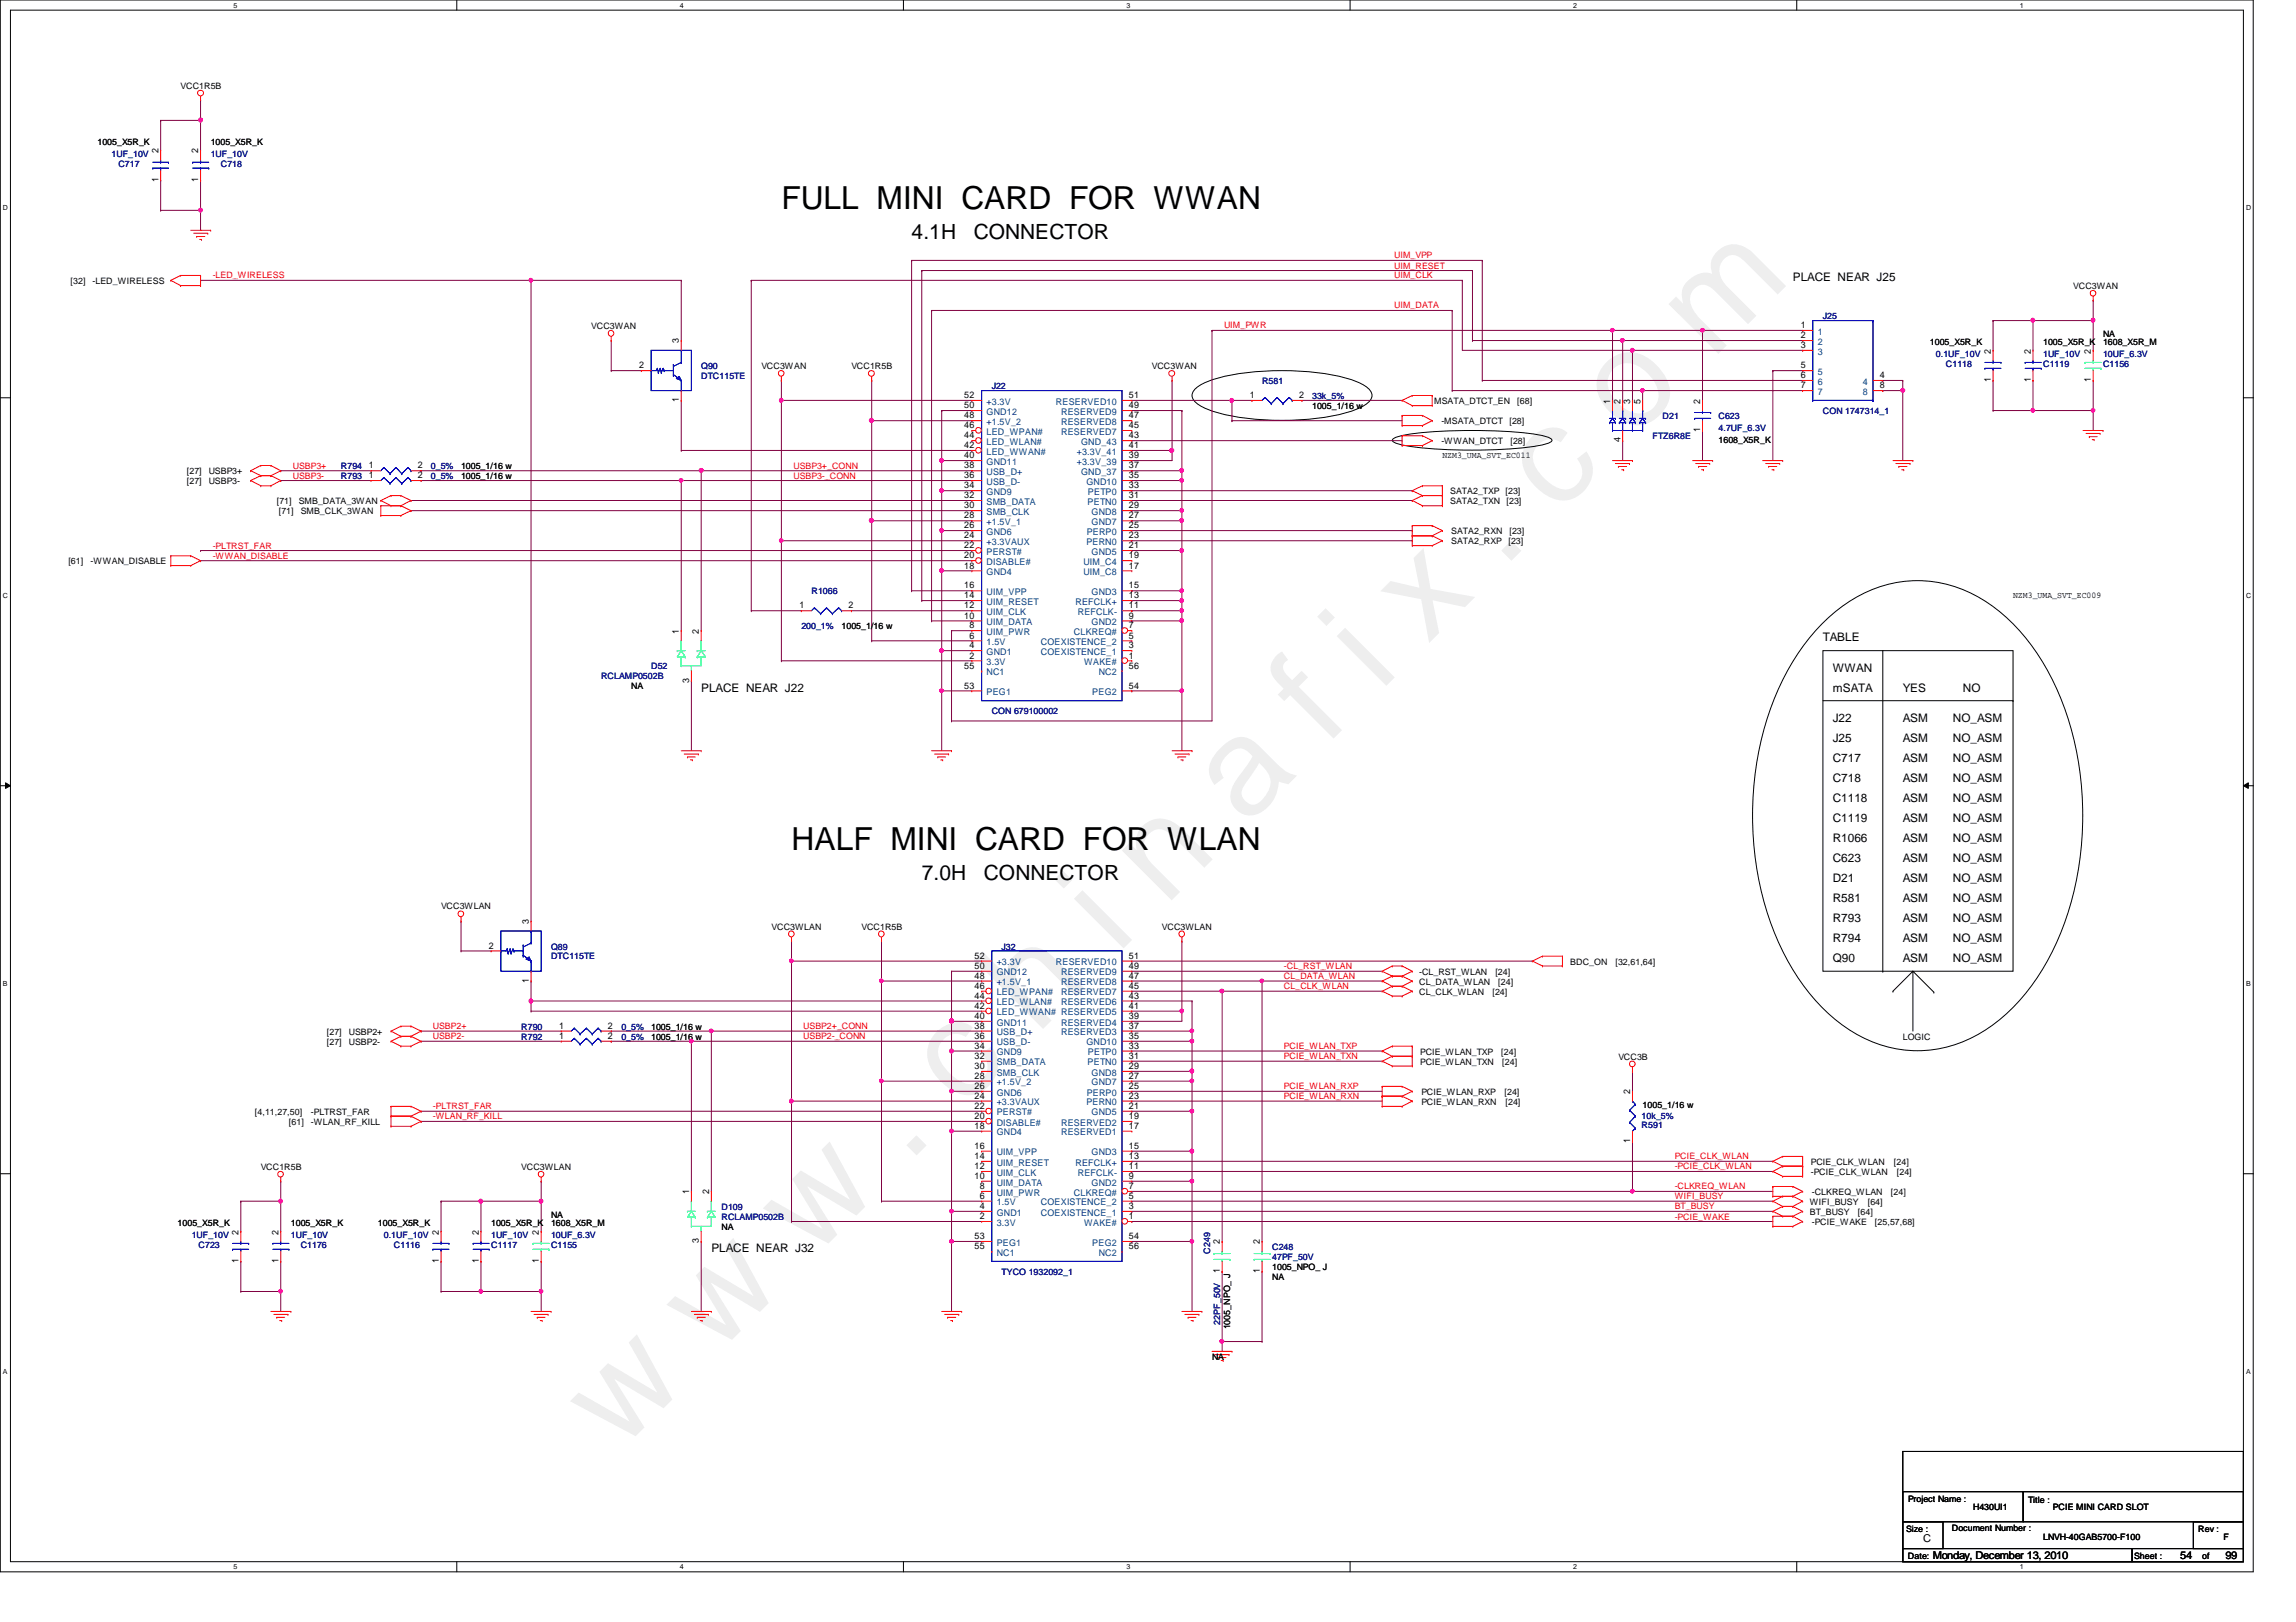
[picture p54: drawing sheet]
<svg xmlns="http://www.w3.org/2000/svg" width="297mm" height="210mm" viewBox="0 0 297 210" stroke-linecap="round" stroke-linejoin="round" font-family="sans-serif">
<defs><g id="words">
<text font-size="17.6" fill="#f0f" x="80.1" y="188" transform="rotate(-45 80.1 188)">w w w . c h i n a f i x . c o m</text>
<g font-size="4.1">
<text x="101.1" y="27">FULL MINI CARD FOR WWAN</text>
<text x="102.4" y="109.9">HALF MINI CARD FOR WLAN</text>
</g>
<g font-size="2.7">
<text x="117.9" y="31">4.1H</text>
<text x="126" y="31">CONNECTOR</text>
<text x="119.2" y="113.9">7.0H</text>
<text x="127.3" y="113.9">CONNECTOR</text>
</g>
<g font-size="1.5">
<text x="231.9" y="36.4">PLACE NEAR J25</text>
<text x="235.8" y="83">TABLE</text>
<text x="90.7" y="89.5">PLACE NEAR J22</text>
<text x="237.1" y="89.5">mSATA</text>
<text x="237.1" y="86.9">WWAN</text>
<text x="246.2" y="89.5">YES</text>
<text x="254" y="89.5">NO</text>
<text x="237.1" y="93.4">J22</text>
<text x="237.1" y="96">J25</text>
<text x="246.2" y="93.4">ASM</text>
<text x="246.2" y="96">ASM</text>
<text x="252.6" y="93.4">NO_ASM</text>
<text x="252.6" y="96">NO_ASM</text>
<text x="237.1" y="98.6">C717</text>
<text x="237.1" y="101.2">C718</text>
<text x="246.2" y="98.6">ASM</text>
<text x="246.2" y="101.2">ASM</text>
<text x="252.6" y="98.6">NO_ASM</text>
<text x="252.6" y="101.2">NO_ASM</text>
<text x="237.1" y="103.8">C1118</text>
<text x="237.1" y="106.3">C1119</text>
<text x="246.2" y="103.8">ASM</text>
<text x="246.2" y="106.3">ASM</text>
<text x="252.6" y="103.8">NO_ASM</text>
<text x="252.6" y="106.3">NO_ASM</text>
<text x="237.1" y="108.9">R1066</text>
<text x="237.1" y="111.5">C623</text>
<text x="246.2" y="108.9">ASM</text>
<text x="246.2" y="111.5">ASM</text>
<text x="252.6" y="108.9">NO_ASM</text>
<text x="252.6" y="111.5">NO_ASM</text>
<text x="237.1" y="116.7">R581</text>
<text x="237.1" y="119.3">R793</text>
<text x="237.1" y="114.1">D21</text>
<text x="246.2" y="116.7">ASM</text>
<text x="246.2" y="119.3">ASM</text>
<text x="246.2" y="114.1">ASM</text>
<text x="252.6" y="116.7">NO_ASM</text>
<text x="252.6" y="119.3">NO_ASM</text>
<text x="252.6" y="114.1">NO_ASM</text>
<text x="237.1" y="121.9">R794</text>
<text x="237.1" y="124.5">Q90</text>
<text x="246.2" y="121.9">ASM</text>
<text x="246.2" y="124.5">ASM</text>
<text x="252.6" y="121.9">NO_ASM</text>
<text x="252.6" y="124.5">NO_ASM</text>
<text x="92" y="162.1">PLACE NEAR J32</text>
</g>
<g font-size="1.4">
<text x="248.8" y="199.5">C</text>
<text x="250.1" y="201.7">Monday, December 13, 2010</text>
<text x="282.1" y="201.7">54</text>
<text x="287.9" y="201.7">99</text>
</g>
<g font-size="1.2">
<text x="20.5" y="23.6" transform="rotate(-90 20.5 23.6)">1</text>
<text x="20.5" y="19.9" transform="rotate(-90 20.5 19.9)">2</text>
<text x="25.7" y="23.6" transform="rotate(-90 25.7 23.6)">1</text>
<text x="25.7" y="19.9" transform="rotate(-90 25.7 19.9)">2</text>
<text x="82.7" y="47.7">2</text>
<text x="87.8" y="44.4" transform="rotate(-90 87.8 44.4)">3</text>
<text x="233" y="42.5">1</text>
<text x="233" y="43.8">2</text>
<text x="233" y="45">3</text>
<text x="233" y="47.7">5</text>
<text x="257.6" y="45.8" transform="rotate(-90 257.6 45.8)">2</text>
<text x="262.7" y="45.8" transform="rotate(-90 262.7 45.8)">2</text>
<text x="270.5" y="45.8" transform="rotate(-90 270.5 45.8)">2</text>
<text x="87.8" y="52.1" transform="rotate(-90 87.8 52.1)">1</text>
<text x="124.8" y="51.5">52</text>
<text x="124.8" y="52.8">50</text>
<text x="146" y="51.5">51</text>
<text x="146" y="52.8">49</text>
<text x="161.7" y="51.5">1</text>
<text x="168.1" y="51.5">2</text>
<text x="208.3" y="52.2" transform="rotate(-90 208.3 52.2)">1</text>
<text x="209.6" y="52.2" transform="rotate(-90 209.6 52.2)">2</text>
<text x="210.9" y="52.2" transform="rotate(-90 210.9 52.2)">3</text>
<text x="212.2" y="52.2" transform="rotate(-90 212.2 52.2)">5</text>
<text x="220" y="52.2" transform="rotate(-90 220 52.2)">2</text>
<text x="233" y="48.9">6</text>
<text x="233" y="50.2">7</text>
<text x="243.2" y="50.2">8</text>
<text x="243.2" y="48.9">4</text>
<text x="257.6" y="49.5" transform="rotate(-90 257.6 49.5)">1</text>
<text x="262.7" y="49.5" transform="rotate(-90 262.7 49.5)">1</text>
<text x="270.5" y="49.5" transform="rotate(-90 270.5 49.5)">1</text>
<text x="124.8" y="54.1">48</text>
<text x="124.8" y="55.4">46</text>
<text x="124.8" y="56.7">44</text>
<text x="124.8" y="58">42</text>
<text x="124.8" y="59.3">40</text>
<text x="146" y="54.1">47</text>
<text x="146" y="55.4">45</text>
<text x="146" y="56.7">43</text>
<text x="146" y="58">41</text>
<text x="146" y="59.3">39</text>
<text x="209.6" y="57.2" transform="rotate(-90 209.6 57.2)">4</text>
<text x="220" y="56" transform="rotate(-90 220 56)">1</text>
<text x="47.7" y="60.6">1</text>
<text x="47.7" y="61.9">1</text>
<text x="54.1" y="60.6">2</text>
<text x="54.1" y="61.9">2</text>
<text x="124.8" y="60.6">38</text>
<text x="124.8" y="61.9">36</text>
<text x="124.8" y="63.2">34</text>
<text x="124.8" y="64.5">32</text>
<text x="124.8" y="65.8">30</text>
<text x="146" y="60.6">37</text>
<text x="146" y="61.9">35</text>
<text x="146" y="63.2">33</text>
<text x="146" y="64.5">31</text>
<text x="146" y="65.8">29</text>
<text x="124.8" y="67.1">28</text>
<text x="124.8" y="68.4">26</text>
<text x="124.8" y="69.7">24</text>
<text x="124.8" y="71">22</text>
<text x="146" y="67.1">27</text>
<text x="146" y="68.4">25</text>
<text x="146" y="69.7">23</text>
<text x="146" y="71">21</text>
<text x="124.8" y="72.3">20</text>
<text x="124.8" y="73.6">18</text>
<text x="124.8" y="76.2">16</text>
<text x="124.8" y="77.4">14</text>
<text x="146" y="72.3">19</text>
<text x="146" y="73.6">17</text>
<text x="146" y="76.2">15</text>
<text x="146" y="77.4">13</text>
<text x="87.8" y="82" transform="rotate(-90 87.8 82)">1</text>
<text x="90.4" y="82" transform="rotate(-90 90.4 82)">2</text>
<text x="103.4" y="78.7">1</text>
<text x="109.8" y="78.7">2</text>
<text x="124.8" y="78.7">12</text>
<text x="124.8" y="80.1">10</text>
<text x="125.4" y="81.3">8</text>
<text x="125.4" y="82.6">6</text>
<text x="125.4" y="83.9">4</text>
<text x="146" y="78.7">11</text>
<text x="146" y="80.1">9</text>
<text x="146" y="81.3">7</text>
<text x="146" y="82.6">5</text>
<text x="146" y="83.9">3</text>
<text x="89.2" y="88.3" transform="rotate(-90 89.2 88.3)">3</text>
<text x="124.8" y="89.1">53</text>
<text x="124.8" y="86.5">55</text>
<text x="125.4" y="85.2">2</text>
<text x="146" y="85.2">1</text>
<text x="146" y="89.1">54</text>
<text x="146" y="86.5">56</text>
<text x="68.4" y="119.6" transform="rotate(-90 68.4 119.6)">3</text>
<text x="63.2" y="122.8">2</text>
<text x="126.1" y="124.1">52</text>
<text x="126.1" y="125.4">50</text>
<text x="146" y="124.1">51</text>
<text x="146" y="125.4">49</text>
<text x="68.4" y="127.2" transform="rotate(-90 68.4 127.2)">1</text>
<text x="126.1" y="126.7">48</text>
<text x="126.1" y="128">46</text>
<text x="126.1" y="129.2">44</text>
<text x="126.1" y="130.6">42</text>
<text x="126.1" y="131.9">40</text>
<text x="146" y="126.7">47</text>
<text x="146" y="128">45</text>
<text x="146" y="129.2">43</text>
<text x="146" y="130.6">41</text>
<text x="146" y="131.9">39</text>
<text x="72.3" y="133.1">1</text>
<text x="72.3" y="134.5">1</text>
<text x="78.7" y="133.1">2</text>
<text x="78.7" y="134.5">2</text>
<text x="126.1" y="133.1">38</text>
<text x="126.1" y="134.5">36</text>
<text x="126.1" y="135.7">34</text>
<text x="126.1" y="137">32</text>
<text x="146" y="133.1">37</text>
<text x="146" y="134.5">35</text>
<text x="146" y="135.7">33</text>
<text x="146" y="137">31</text>
<text x="126.1" y="138.3">30</text>
<text x="126.1" y="139.6">28</text>
<text x="126.1" y="140.9">26</text>
<text x="126.1" y="142.2">24</text>
<text x="126.1" y="143.5">22</text>
<text x="146" y="138.3">29</text>
<text x="146" y="139.6">27</text>
<text x="146" y="140.9">25</text>
<text x="146" y="142.2">23</text>
<text x="146" y="143.5">21</text>
<text x="210.9" y="141.6" transform="rotate(-90 210.9 141.6)">2</text>
<text x="126.1" y="144.8">20</text>
<text x="126.1" y="146.1">18</text>
<text x="126.1" y="148.7">16</text>
<text x="126.1" y="150">14</text>
<text x="146" y="144.8">19</text>
<text x="146" y="146.1">17</text>
<text x="146" y="148.7">15</text>
<text x="146" y="150">13</text>
<text x="210.9" y="147.9" transform="rotate(-90 210.9 147.9)">1</text>
<text x="89.2" y="154.6" transform="rotate(-90 89.2 154.6)">1</text>
<text x="91.7" y="154.6" transform="rotate(-90 91.7 154.6)">2</text>
<text x="126.1" y="151.3">12</text>
<text x="126.1" y="152.6">10</text>
<text x="126.7" y="153.9">8</text>
<text x="126.7" y="155.2">6</text>
<text x="146" y="151.3">11</text>
<text x="146" y="152.6">9</text>
<text x="146" y="153.9">7</text>
<text x="146" y="155.2">5</text>
<text x="30.9" y="159.8" transform="rotate(-90 30.9 159.8)">2</text>
<text x="36" y="159.8" transform="rotate(-90 36 159.8)">2</text>
<text x="56.8" y="159.8" transform="rotate(-90 56.8 159.8)">2</text>
<text x="61.9" y="159.8" transform="rotate(-90 61.9 159.8)">2</text>
<text x="69.7" y="159.8" transform="rotate(-90 69.7 159.8)">2</text>
<text x="90.4" y="160.9" transform="rotate(-90 90.4 160.9)">3</text>
<text x="126.1" y="160.4">53</text>
<text x="126.1" y="161.6">55</text>
<text x="126.7" y="156.5">4</text>
<text x="126.7" y="157.8">2</text>
<text x="146" y="156.5">3</text>
<text x="146" y="157.8">1</text>
<text x="146" y="160.4">54</text>
<text x="146" y="161.6">56</text>
<text x="157.8" y="161" transform="rotate(-90 157.8 161)">2</text>
<text x="163" y="161" transform="rotate(-90 163 161)">2</text>
<text x="30.9" y="163.4" transform="rotate(-90 30.9 163.4)">1</text>
<text x="36" y="163.4" transform="rotate(-90 36 163.4)">1</text>
<text x="56.8" y="163.4" transform="rotate(-90 56.8 163.4)">1</text>
<text x="61.9" y="163.4" transform="rotate(-90 61.9 163.4)">1</text>
<text x="69.7" y="163.4" transform="rotate(-90 69.7 163.4)">1</text>
<text x="157.8" y="164.8" transform="rotate(-90 157.8 164.8)">1</text>
<text x="163" y="164.8" transform="rotate(-90 163 164.8)">1</text>
</g>
<g font-size="1.2" fill="#004080">
<text x="235.2" y="43.3">1</text>
<text x="235.2" y="44.6">2</text>
<text x="235.2" y="45.9">3</text>
<text x="127.6" y="52.4">+3.3V</text>
<text x="127.6" y="53.7">GND12</text>
<text x="136.6" y="52.4">RESERVED10</text>
<text x="137.3" y="53.7">RESERVED9</text>
<text x="235.2" y="48.5">5</text>
<text x="235.2" y="49.8">6</text>
<text x="235.2" y="51.1">7</text>
<text x="241" y="51.1">8</text>
<text x="241" y="49.8">4</text>
<text x="127.6" y="55">+1.5V_2</text>
<text x="127.6" y="56.3">LED_WPAN#</text>
<text x="127.6" y="57.6">LED_WLAN#</text>
<text x="127.6" y="58.8">LED_WWAN#</text>
<text x="137.3" y="55">RESERVED8</text>
<text x="137.3" y="56.3">RESERVED7</text>
<text x="139.3" y="58.8">+3.3V_41</text>
<text x="139.9" y="57.6">GND_43</text>
<text x="127.6" y="60.2">GND11</text>
<text x="127.6" y="61.5">USB_D+</text>
<text x="127.6" y="62.7">USB_D-</text>
<text x="127.6" y="64.1">GND9</text>
<text x="127.6" y="65.3">SMB_DATA</text>
<text x="139.3" y="60.2">+3.3V_39</text>
<text x="139.9" y="61.5">GND_37</text>
<text x="140.5" y="62.7">GND10</text>
<text x="140.7" y="65.3">PETN0</text>
<text x="140.8" y="64.1">PETP0</text>
<text x="127.6" y="66.6">SMB_CLK</text>
<text x="127.6" y="67.9">+1.5V_1</text>
<text x="127.6" y="69.2">GND6</text>
<text x="127.6" y="70.5">+3.3VAUX</text>
<text x="127.6" y="71.8">PERST#</text>
<text x="140.5" y="70.5">PERN0</text>
<text x="140.6" y="69.2">PERP0</text>
<text x="141.2" y="66.6">GND8</text>
<text x="141.2" y="67.9">GND7</text>
<text x="141.2" y="71.8">GND5</text>
<text x="127.6" y="73.1">DISABLE#</text>
<text x="127.6" y="74.4">GND4</text>
<text x="127.6" y="77">UIM_VPP</text>
<text x="140.2" y="73.1">UIM_C4</text>
<text x="140.2" y="74.4">UIM_C8</text>
<text x="141.2" y="77">GND3</text>
<text x="127.6" y="78.3">UIM_RESET</text>
<text x="127.6" y="79.6">UIM_CLK</text>
<text x="127.6" y="80.9">UIM_DATA</text>
<text x="127.6" y="82.2">UIM_PWR</text>
<text x="127.6" y="83.5">1.5V</text>
<text x="134.7" y="83.5">COEXISTENCE_2</text>
<text x="138.9" y="82.2">CLKREQ#</text>
<text x="139.1" y="78.3">REFCLK+</text>
<text x="139.4" y="79.6">REFCLK-</text>
<text x="141.2" y="80.9">GND2</text>
<text x="127.6" y="84.8">GND1</text>
<text x="127.6" y="86.1">3.3V</text>
<text x="127.6" y="90">PEG1</text>
<text x="127.6" y="87.4">NC1</text>
<text x="134.7" y="84.8">COEXISTENCE_1</text>
<text x="140.2" y="86.1">WAKE#</text>
<text x="141.3" y="90">PEG2</text>
<text x="142.2" y="87.4">NC2</text>
<text x="128.9" y="124.9">+3.3V</text>
<text x="136.6" y="124.9">RESERVED10</text>
<text x="128.9" y="126.2">GND12</text>
<text x="128.9" y="127.5">+1.5V_1</text>
<text x="128.9" y="128.8">LED_WPAN#</text>
<text x="128.9" y="130.1">LED_WLAN#</text>
<text x="128.9" y="131.4">LED_WWAN# RESERVED5</text>
<text x="137.3" y="126.2">RESERVED9</text>
<text x="137.3" y="127.5">RESERVED8</text>
<text x="137.3" y="128.8">RESERVED7</text>
<text x="137.3" y="130.1">RESERVED6</text>
<text x="128.9" y="132.7">GND11</text>
<text x="128.9" y="134">USB_D+</text>
<text x="128.9" y="135.3">USB_D-</text>
<text x="128.9" y="136.6">GND9</text>
<text x="128.9" y="137.9">SMB_DATA</text>
<text x="137.3" y="132.7">RESERVED4</text>
<text x="137.3" y="134">RESERVED3</text>
<text x="140.5" y="135.3">GND10</text>
<text x="140.7" y="137.9">PETN0</text>
<text x="140.8" y="136.6">PETP0</text>
<text x="128.9" y="139.2">SMB_CLK</text>
<text x="128.9" y="140.5">+1.5V_2</text>
<text x="128.9" y="141.8">GND6</text>
<text x="128.9" y="143">+3.3VAUX</text>
<text x="140.5" y="143">PERN0</text>
<text x="140.6" y="141.8">PERP0</text>
<text x="141.2" y="139.2">GND8</text>
<text x="141.2" y="140.5">GND7</text>
<text x="128.9" y="144.4">PERST#</text>
<text x="128.9" y="145.7">DISABLE#</text>
<text x="128.9" y="146.9">GND4</text>
<text x="128.9" y="149.5">UIM_VPP</text>
<text x="137.3" y="145.7">RESERVED2</text>
<text x="137.3" y="146.9">RESERVED1</text>
<text x="141.2" y="144.4">GND5</text>
<text x="141.2" y="149.5">GND3</text>
<text x="128.9" y="150.8">UIM_RESET</text>
<text x="128.9" y="152.1">UIM_CLK</text>
<text x="128.9" y="153.4">UIM_DATA</text>
<text x="128.9" y="154.7">UIM_PWR</text>
<text x="128.9" y="156">1.5V</text>
<text x="134.7" y="156">COEXISTENCE_2</text>
<text x="138.9" y="154.7">CLKREQ#</text>
<text x="139.1" y="150.8">REFCLK+</text>
<text x="139.4" y="152.1">REFCLK-</text>
<text x="141.2" y="153.4">GND2</text>
<text x="128.9" y="157.3">GND1</text>
<text x="128.9" y="158.6">3.3V</text>
<text x="128.9" y="161.2">PEG1</text>
<text x="134.7" y="157.3">COEXISTENCE_1</text>
<text x="140.2" y="158.6">WAKE#</text>
<text x="141.3" y="161.2">PEG2</text>
<text x="128.9" y="162.5">NC1</text>
<text x="142.2" y="162.5">NC2</text>
</g>
<g font-size="1.1">
<text x="23.4" y="11.5">VCC1R5B</text>
<text x="12.6" y="18.8">1005_X5R_K</text>
<text x="27.3" y="18.8">1005_X5R_K</text>
<text x="9.1" y="36.7">[32]</text>
<text x="12" y="36.7">-LED_WIRELESS</text>
<text x="268.2" y="37.4">VCC3WAN</text>
<text x="76.5" y="42.6">VCC3WAN</text>
<text x="98.5" y="47.8">VCC3WAN</text>
<text x="110.1" y="47.8">VCC1R5B</text>
<text x="149" y="47.8">VCC3WAN</text>
<text x="249.7" y="44.7">1005_X5R_K</text>
<text x="264.3" y="44.7">1005_X5R_K</text>
<text x="272.1" y="44.7">1608_X5R_M</text>
<text x="272.1" y="43.6">NA</text>
<text x="169.8" y="52.9">1005_1/16 w</text>
<text x="185.5" y="52.3">MSATA_DTCT_EN</text>
<text x="196.3" y="52.3">[68]</text>
<text x="186.5" y="54.9">-MSATA_DTCT [28]</text>
<text x="186.5" y="57.5">-WWAN_DTCT</text>
<text x="186.6" y="59.3">NZM3_UMA_SVT_EC011</text>
<text x="195.4" y="57.5">[28]</text>
<text x="222.3" y="57.3">1608_X5R_K</text>
<text x="24.2" y="61.3">[27]</text>
<text x="24.2" y="62.7">[27]</text>
<text x="27" y="61.3">USBP3+</text>
<text x="27" y="62.7">USBP3-</text>
<text x="35.8" y="65.2">[71]</text>
<text x="38.6" y="65.2">SMB_DATA_3WAN</text>
<text x="59.6" y="60.7">1005_1/16 w</text>
<text x="59.6" y="62">1005_1/16 w</text>
<text x="187.6" y="65.2">SATA2_TXN</text>
<text x="187.6" y="64">SATA2_TXP [23]</text>
<text x="194.9" y="65.2">[23]</text>
<text x="36.1" y="66.5">[71]</text>
<text x="38.9" y="66.5">SMB_CLK_3WAN</text>
<text x="187.7" y="69.1">SATA2_RXN</text>
<text x="187.7" y="70.4">SATA2_RXP</text>
<text x="195.2" y="70.4">[23]</text>
<text x="195.3" y="69.1">[23]</text>
<text x="8.8" y="73">[61]</text>
<text x="11.7" y="73">-WWAN_DISABLE</text>
<text x="260.4" y="77.4">NZM3_UMA_SVT_EC009</text>
<text x="108.9" y="81.4">1005_1/16 w</text>
<text x="81.7" y="89.2">NA</text>
<text x="57.1" y="117.7">VCC3WLAN</text>
<text x="99.8" y="120.3">VCC3WLAN</text>
<text x="111.5" y="120.3">VCC1R5B</text>
<text x="150.3" y="120.3">VCC3WLAN</text>
<text x="203.2" y="124.8">BDC_ON</text>
<text x="209" y="124.8">[32,61,64]</text>
<text x="183.6" y="126.1">-CL_RST_WLAN</text>
<text x="183.6" y="127.4">CL_DATA_WLAN</text>
<text x="183.6" y="128.7">CL_CLK_WLAN</text>
<text x="193.1" y="128.7">[24]</text>
<text x="193.5" y="126.1">[24]</text>
<text x="193.8" y="127.4">[24]</text>
<text x="42.3" y="133.9">[27]</text>
<text x="42.3" y="135.2">[27]</text>
<text x="45.1" y="133.9">USBP2+</text>
<text x="45.1" y="135.2">USBP2-</text>
<text x="84.2" y="133.3">1005_1/16 w</text>
<text x="84.2" y="134.5">1005_1/16 w</text>
<text x="183.7" y="137.8">PCIE_WLAN_TXN</text>
<text x="183.7" y="136.5">PCIE_WLAN_TXP</text>
<text x="194.2" y="136.5">[24]</text>
<text x="194.3" y="137.8">[24]</text>
<text x="209.4" y="137.1">VCC3B</text>
<text x="246.2" y="134.5">LOGIC</text>
<text x="183.9" y="141.7">PCIE_WLAN_RXP</text>
<text x="183.9" y="143">PCIE_WLAN_RXN</text>
<text x="194.6" y="141.7">[24]</text>
<text x="194.8" y="143">[24]</text>
<text x="212.5" y="143.3">1005_1/16 w</text>
<text x="33" y="144.3">[4,11,27,50]</text>
<text x="37.4" y="145.5">[61]</text>
<text x="40.2" y="145.5">-WLAN_RF_KILL</text>
<text x="40.2" y="144.3">-PLTRST_FAR</text>
<text x="33.7" y="151.4">VCC1R5B</text>
<text x="67.4" y="151.4">VCC3WLAN</text>
<text x="234.1" y="155.9">WIFI_BUSY</text>
<text x="234.3" y="152">-PCIE_CLK_WLAN</text>
<text x="234.3" y="150.7">PCIE_CLK_WLAN</text>
<text x="234.4" y="154.6">-CLKREQ_WLAN</text>
<text x="241.6" y="155.9">[64]</text>
<text x="244.6" y="154.6">[24]</text>
<text x="245" y="150.7">[24]</text>
<text x="245.4" y="152">[24]</text>
<text x="23" y="158.6">1005_X5R_K</text>
<text x="37.6" y="158.6">1005_X5R_K</text>
<text x="48.9" y="158.6">1005_X5R_K</text>
<text x="63.5" y="158.6">1005_X5R_K</text>
<text x="71.3" y="158.6">1608_X5R_M</text>
<text x="71.3" y="157.6">NA</text>
<text x="93.3" y="159.2">NA</text>
<text x="234.1" y="157.2">BT_BUSY</text>
<text x="234.4" y="158.5">-PCIE_WAKE</text>
<text x="240.4" y="157.2">[64]</text>
<text x="242.6" y="158.5">[25,57,68]</text>
<text x="164.6" y="164.3">1005_NPO_ J</text>
<text x="164.6" y="165.7">NA</text>
<text x="159.2" y="172" transform="rotate(-90 159.2 172)">1005_NPO_ J</text>
<text x="156.8" y="176">NA</text>
<text x="246.8" y="194.4">Project Name :</text>
<text x="255.3" y="195.4">H430UI1</text>
<text x="262.4" y="194.5">Title :</text>
<text x="265.6" y="195.4">PCIE MINI CARD SLOT</text>
<text x="246.6" y="198.3">Size :</text>
<text x="246.8" y="201.8">Date:</text>
<text x="252.5" y="198.2">Document Number :</text>
<text x="264.3" y="199.3">LNVH-40GAB5700-F100</text>
<text x="276.1" y="201.8">Sheet :</text>
<text x="284.4" y="198.3">Rev :</text>
<text x="284.9" y="201.8">of</text>
<text x="287.7" y="199.3">F</text>
</g>
<g font-size="1.1" fill="#000080">
<text x="14.4" y="20.3">1UF_10V</text>
<text x="15.3" y="21.6">C717</text>
<text x="27.3" y="20.3">1UF_10V</text>
<text x="28.6" y="21.6">C718</text>
<text x="235.8" y="41.3">J25</text>
<text x="90.7" y="47.8">Q90</text>
<text x="250.4" y="46.2">0.1UF_10V</text>
<text x="251.8" y="47.5">C1118</text>
<text x="264.3" y="47.5">C1119</text>
<text x="264.3" y="46.2">1UF_10V</text>
<text x="272.1" y="47.5">C1156</text>
<text x="272.1" y="46.2">10UF_6.3V</text>
<text x="90.7" y="49.1">DTC115TE</text>
<text x="128.3" y="50.3">J22</text>
<text x="163.3" y="49.7">R581</text>
<text x="169.8" y="51.6">33k_5%</text>
<text x="235.8" y="53.6">CON 1747314_1</text>
<text x="213.8" y="56.8">FTZ6R8E</text>
<text x="215.1" y="54.2">D21</text>
<text x="222.3" y="54.2">C623</text>
<text x="222.3" y="55.8">4.7UF_6.3V</text>
<text x="44.1" y="60.7">R794</text>
<text x="44.1" y="62">R793</text>
<text x="55.7" y="60.7">0_5%</text>
<text x="55.7" y="62">0_5%</text>
<text x="105" y="76.9">R1066</text>
<text x="103.7" y="81.4">200_1%</text>
<text x="77.8" y="87.9">RCLAMP0502B</text>
<text x="84.2" y="86.6">D52</text>
<text x="128.3" y="92.5">CON 679100002</text>
<text x="71.3" y="122.9">Q89</text>
<text x="71.3" y="124.2">DTC115TE</text>
<text x="129.6" y="122.9">J32</text>
<text x="67.4" y="133.3">R790</text>
<text x="67.4" y="134.5">R792</text>
<text x="80.4" y="133.3">0_5%</text>
<text x="80.4" y="134.5">0_5%</text>
<text x="212.4" y="145.9">R591</text>
<text x="212.4" y="144.8">10k_5%</text>
<text x="24.8" y="160.2">1UF_10V</text>
<text x="25.7" y="161.5">C723</text>
<text x="37.6" y="160.2">1UF_10V</text>
<text x="38.9" y="161.5">C1176</text>
<text x="49.7" y="160.2">0.1UF_10V</text>
<text x="51" y="161.5">C1116</text>
<text x="63.5" y="161.5">C1117</text>
<text x="63.5" y="160.2">1UF_10V</text>
<text x="71.3" y="161.5">C1155</text>
<text x="71.3" y="160.2">10UF_6.3V</text>
<text x="93.3" y="156.5">D109</text>
<text x="93.3" y="157.9">RCLAMP0502B</text>
<text x="164.6" y="161.8">C248</text>
<text x="129.6" y="165">TYCO 1932092_1</text>
<text x="156.5" y="162.2" transform="rotate(-90 156.5 162.2)">C249</text>
<text x="164.6" y="163">47PF_50V</text>
<text x="157.9" y="171.4" transform="rotate(-90 157.9 171.4)">22PF_50V</text>
</g>
<g font-size="1.1" fill="#f00">
<text x="180.4" y="34.8">UIM_RESET</text>
<text x="180.4" y="33.4">UIM_VPP</text>
<text x="27.5" y="36">-LED_WIRELESS</text>
<text x="180.4" y="39.9">UIM_DATA</text>
<text x="180.4" y="36">UIM_CLK</text>
<text x="158.4" y="42.5">UIM_PWR</text>
<text x="37.9" y="60.7">USBP3+</text>
<text x="37.9" y="61.9">USBP3-</text>
<text x="102.7" y="60.7">USBP3+_CONN</text>
<text x="102.7" y="61.9">USBP3-_CONN</text>
<text x="27.5" y="71">-PLTRST_FAR</text>
<text x="27.5" y="72.3">-WWAN_DISABLE</text>
<text x="166.1" y="125.4">-CL_RST_WLAN</text>
<text x="166.1" y="126.7">CL_DATA_WLAN</text>
<text x="166.1" y="128">CL_CLK_WLAN</text>
<text x="56" y="133.2">USBP2+</text>
<text x="56" y="134.5">USBP2-</text>
<text x="103.9" y="133.2">USBP2+_CONN</text>
<text x="103.9" y="134.5">USBP2-_CONN</text>
<text x="166.1" y="137.1">PCIE_WLAN_TXN</text>
<text x="166.1" y="135.8">PCIE_WLAN_TXP</text>
<text x="56" y="143.6">-PLTRST_FAR</text>
<text x="166.1" y="141">PCIE_WLAN_RXP</text>
<text x="166.1" y="142.2">PCIE_WLAN_RXN</text>
<text x="56" y="144.9">-WLAN_RF_KILL</text>
<text x="216.7" y="153.9">-CLKREQ_WLAN</text>
<text x="216.7" y="151.3">-PCIE_CLK_WLAN</text>
<text x="216.7" y="150">PCIE_CLK_WLAN</text>
<text x="216.7" y="155.2">WIFI_BUSY</text>
<text x="216.7" y="157.8">-PCIE_WAKE</text>
<text x="216.7" y="156.5">BT_BUSY</text>
</g>
<g font-size=".9">
<text x="30.2" y="1">5</text>
<text x="88" y="1">4</text>
<text x="145.8" y="1">3</text>
<text x="203.5" y="1">2</text>
<text x="261.3" y="1">1</text>
<text x=".4" y="27.2">D</text>
<text x="290.6" y="27.2">D</text>
<text x=".4" y="77.3">C</text>
<text x="290.6" y="77.3">C</text>
<text x=".4" y="127.6">B</text>
<text x="290.6" y="127.6">B</text>
<text x=".4" y="177.8">A</text>
<text x="290.6" y="177.8">A</text>
<text x="30.2" y="203.1">5</text>
<text x="88" y="203.1">4</text>
<text x="145.8" y="203.1">3</text>
<text x="203.5" y="203.1">2</text>
<text x="261.3" y="203.1">1</text>
</g>
</g></defs>
<path d="M0 0h291.5v203.4h-291.5zM1.4 1.3h288.8v200.8h-288.8z" fill="none" stroke="#000" stroke-width=".13"/>
<g fill="#fff">
<path d="M30.2 .2h.5v1h-.5z"/>
<path d="M30.2 202.3h.5v1h-.5z"/>
</g>
<path d="M59.1 0v1.3M59.1 202.1v1.3" fill="none" stroke="#000" stroke-width=".13"/>
<g fill="#fff">
<path d="M88 .2h.5v1h-.5z"/>
<path d="M88 202.3h.5v1h-.5z"/>
</g>
<path d="M116.9 0v1.3M116.9 202.1v1.3" fill="none" stroke="#000" stroke-width=".13"/>
<g fill="#fff">
<path d="M145.8 .2h.5v1h-.5z"/>
<path d="M145.8 202.3h.5v1h-.5z"/>
</g>
<path d="M174.7 0v1.3M174.7 202.1v1.3" fill="none" stroke="#000" stroke-width=".13"/>
<g fill="#fff">
<path d="M203.5 .2h.5v1h-.5z"/>
<path d="M203.5 202.3h.5v1h-.5z"/>
</g>
<path d="M232.4 0v1.3M232.4 202.1v1.3" fill="none" stroke="#000" stroke-width=".13"/>
<g fill="#fff">
<path d="M261.3 .2h.5v1h-.5z"/>
<path d="M261.3 202.3h.5v1h-.5z"/>
<path d="M.4 26.4h.6v1h-.6z"/>
<path d="M290.6 26.4h.6v1h-.6z"/>
<path d="M.4 76.5h.6v1.1h-.6z"/>
<path d="M290.6 76.5h.6v1.1h-.6z"/>
</g>
<path d="M0 51.5h1.4M290.2 51.5h1.3" fill="none" stroke="#000" stroke-width=".13"/>
<g fill="#fff">
<path d="M.4 126.7h.6v1.1h-.6z"/>
<path d="M290.6 126.7h.6v1.1h-.6z"/>
</g>
<path d="M0 101.7h1.4M.7 101.3l.7 .4-.7 .3zM290.2 101.7l.7-.4v.7zM290.2 101.7h1.3" fill="none" stroke="#000" stroke-width=".13"/>
<path d="M.7 101.3l.7 .4-.7 .3zM290.2 101.7l.7-.4v.7z" fill="#000"/>
<g fill="#fff">
<path d="M.4 177h.5v1h-.5z"/>
<path d="M290.6 177h.5v1h-.5z"/>
</g>
<g fill="none" stroke="#000" stroke-width=".13">
<path d="M235.8 84.2h24.6v41.5h-24.6zM235.8 90.7h24.6M236 80.5a17 17 0 0 1 13.7-5.3 18.4 18.4 0 0 1 11.7 6.6 34.7 34.7 0 0 1 7.8 19 39.4 39.4 0 0 1-5.5 25.5 21.3 21.3 0 0 1-10.7 8.9 16 16 0 0 1-15.7-3.4 29.6 29.6 0 0 1-9-14.9 41.9 41.9 0 0 1 2.2-28.6 28.3 28.3 0 0 1 5.5-7.8zM243.6 84.2v41.5M260.4 90.7h.1M243.6 125.7h.1M244.9 128.3h.1M247.5 125.7h.1M247.5 125.7v7.7M247.5 125.7l-2.6 2.6M247.5 125.7l2.7 2.7M250.2 128.4h.1"/>
<path d="M0 151.9h1.4M290.2 151.9h1.3"/>
</g>
<g fill="none" stroke="#800040" stroke-width=".13">
<path d="M20.8 15.6h.1M20.8 15.6h5.1M25.9 15.6h.1M25.9 15.6v3.8M97.2 36.3v42.7M88.1 58.3h37.6M25.9 71.2h.1M25.9 72.6h.1M25.9 71.2h99.8M25.9 72.6h99.8M36.3 60.9h.1M36.3 62.2h.1"/>
<path d="M36.3 60.9h11.7M36.3 62.2h11.7M54.5 60.9h.1M54.5 62.2h.1M54.5 60.9h71.2M54.5 62.2h71.2M89.4 134.7h37.6M92 133.4h35M54.5 143.8h.1M54.5 145.1h.1M54.5 143.8h72.5M54.5 145.1h72.5"/>
</g>
<circle cx="25.9" cy="15.5" r=".26" fill="#f0f"/>
<circle cx="25.9" cy="15.5" r=".26" fill="none" stroke="#f0f" stroke-width=".13"/>
<path d="M20.8 15.6h.1M20.8 15.6v3.8M20.8 23.3h.1M20.8 27.2h.1M20.8 23.3v3.9M25.9 23.3h.1M25.9 23.3v3.9h-5.1" fill="none" stroke="#800040" stroke-width=".13"/>
<circle cx="25.9" cy="27.2" r=".25" fill="#f0f"/>
<circle cx="25.9" cy="27.2" r=".25" fill="none" stroke="#f0f" stroke-width=".13"/>
<g fill="none" stroke="#800040" stroke-width=".13">
<path d="M25.9 13h.1M25.9 13v2.6M25.9 27.2h.1M25.9 27.2v2.6M68.7 36.3v82.9M59.6 119.2h.1M59.6 119.2v3.9M54.5 133.4h.1M54.5 134.7h.1M54.5 133.4h18.1M54.5 134.7h18.1M59.6 123.1h.1"/>
<path d="M59.6 123.1h3.9M68.7 130.9h58.3M68.7 129.5h58.3M31.2 155.4h.1M31.2 155.4h5.1M36.3 152.9h.1M36.3 155.4h.1M36.3 152.9v6.4M36.3 167.1h.1M36.3 167.1v2.6"/>
</g>
<path d="M36.1 155.3l.2-.1 .2 .1v.3l-.2 .1-.2-.1z" fill-rule="evenodd" fill="#f0f"/>
<path d="M36.1 155.3l.2-.1 .2 .1v.3l-.2 .1-.2-.1z" fill="none" stroke="#f0f" stroke-width=".13"/>
<path d="M31.2 155.4h.1M31.2 155.4v3.9M31.2 163.2h.1M31.2 167.1h.1M31.2 163.2v3.9M36.3 163.2h.1M36.3 163.2v3.9h-5.1" fill="none" stroke="#800040" stroke-width=".13"/>
<path d="M36.1 166.9h.4v.2v.2h-.2h-.2z" fill-rule="evenodd" fill="#f0f"/>
<path d="M36.1 166.9h.4v.2v.2h-.2h-.2z" fill="none" stroke="#f0f" stroke-width=".13"/>
<path d="M62.2 155.4h.1M62.2 155.4v3.9M62.2 155.4h7.8" fill="none" stroke="#800040" stroke-width=".13"/>
<path d="M62 155.3l.2-.1 .2 .1v.3l-.2 .1-.2-.1z" fill-rule="evenodd" fill="#f0f"/>
<path d="M62 155.3l.2-.1 .2 .1v.3l-.2 .1-.2-.1z" fill="none" stroke="#f0f" stroke-width=".13"/>
<path d="M57.1 155.4h.1M57.1 155.4v3.9M57.1 163.2h.1M57.1 163.2v3.9M62.2 167.1h.1M62.2 163.2h.1M62.2 167.1h7.8M62.2 163.2v3.9" fill="none" stroke="#800040" stroke-width=".13"/>
<path d="M62 166.9h.4v.2v.2h-.2h-.2z" fill-rule="evenodd" fill="#f0f"/>
<path d="M62 166.9h.4v.2v.2h-.2h-.2z" fill="none" stroke="#f0f" stroke-width=".13"/>
<g fill="none" stroke="#800040" stroke-width=".13">
<path d="M97.2 36.3h92M190.5 35h-71.3v42.7M191.8 33.7h-73.9v42.8M270.8 38.9h.1M270.8 38.9v2.6h-7.8M187.9 40.2h-67.4v40.1M191.8 49.2h41.4M208.6 42.8h-51.8v50.5h-33.7M263 41.5h.1M263 41.5v3.8M146.4 137.3h32.4M146.4 136h32.4"/>
<path d="M146.4 125.7h32.4M57.1 155.4h.1M57.1 155.4h5.1M146.4 155.4h83M146.4 141.2h32.4M146.4 142.5h32.4M146.4 158.1h83M146.4 151.6h83M146.4 150.3h83M146.4 156.8h83M57.1 167.1h.1M57.1 167.1h5.1"/>
</g>
<path d="M270.6 41.3l.2-.1 .2 .1-.1 .3-.1 .1-.2-.1z" fill-rule="evenodd" fill="#f0f"/>
<path d="M270.6 41.3l.2-.1 .2 .1-.1 .3-.1 .1-.2-.1z" fill="none" stroke="#f0f" stroke-width=".13"/>
<path d="M262.8 41.3l.2-.1 .2 .1-.1 .3-.1 .1-.2-.1z" fill-rule="evenodd" fill="#f0f"/>
<path d="M262.8 41.3l.2-.1 .2 .1-.1 .3-.1 .1-.2-.1z" fill="none" stroke="#f0f" stroke-width=".13"/>
<path d="M257.8 41.5h.1M257.8 49.2h.1M257.8 41.5v3.8M257.8 49.2v3.9M263 53.1h.1M263 53.1h7.8" fill="none" stroke="#800040" stroke-width=".13"/>
<path d="M270.6 52.9h.3l.1 .2-.1 .2h-.1h-.2z" fill-rule="evenodd" fill="#f0f"/>
<path d="M270.6 52.9h.3l.1 .2-.1 .2h-.1h-.2z" fill="none" stroke="#f0f" stroke-width=".13"/>
<path d="M263 49.2h.1M263 49.2v3.9" fill="none" stroke="#800040" stroke-width=".13"/>
<path d="M262.8 52.9h.3l.1 .2-.1 .2h-.1h-.2z" fill-rule="evenodd" fill="#f0f"/>
<path d="M262.8 52.9h.3l.1 .2-.1 .2h-.1h-.2z" fill="none" stroke="#f0f" stroke-width=".13"/>
<g fill="none" stroke="#800040" stroke-width=".13">
<path d="M25.9 36.3h.1M25.9 36.3h42.8M243.6 49.2h.1M243.6 49.2h2.6M246.2 50.5h.1M246.2 49.2h.1M246.2 49.2v10.4M257.8 53.1h.1M257.8 41.5h.1M257.8 53.1h5.2M257.8 41.5h5.2M270.8 41.5h.1"/>
<path d="M270.8 53.1h.1M270.8 49.2h.1M270.8 41.5v3.8M270.8 49.2v6.5M146.4 154.2h64.8"/>
</g>
<circle cx="246.2" cy="50.5" r=".25" fill="#f0f"/>
<circle cx="246.2" cy="50.5" r=".25" fill="none" stroke="#f0f" stroke-width=".13"/>
<g fill="none" stroke="#800040" stroke-width=".13">
<path d="M146.4 57h35M243.6 50.5h.1M243.6 50.5h2.6M53.2 64.8h.1M53.2 66.1h.1M53.2 64.8h72.5M53.2 66.1h72.5M146.4 64.8h36.3M146.4 68.7h36.3M146.4 70h36.3M146.4 63.5h36.3M146.4 124.4h51.8"/>
<path d="M158.1 128.3v32.4M163.3 127v33.7"/>
</g>
<g fill="none" stroke="#f00" stroke-width=".13">
<path d="M20.8 19.4h.1M20.8 19.4v1.3M25.9 13h.1M25.9 19.4h.1M25.9 12.4v.6M25.9 19.4v1.3M20.8 23.3h.1M20.8 22.1v1.2M22.1 36.3h.1M22.1 36.3l1.3 .7M23.4 35.6h.1M23.4 37h.1"/>
<path d="M23.4 35.6l-1.3 .7M23.4 35.6h2.5M23.4 37h2.5M24.7 29.8h2.6M25.1 30.2h1.8M25.4 30.6h.1M25.4 30.6h1.1M25.8 31h.3M25.9 35.6h.1M25.9 37h.1M25.9 23.3h.1M25.9 22.1v1.2"/>
<path d="M25.9 35.6v1.4M26.1 31h.1M26.9 30.2h.1M27.3 29.8h.1M270.8 38.9h.1M270.8 38.4v.5M242.3 50.5h1.3M242.3 49.2h1.3M243.6 50.5h.1M243.6 49.2h.1M244.9 59.6h2.6M245.3 60h1.8"/>
<path d="M247.1 60h.1M247.5 59.6h.1M257.8 49.2h.1M257.8 45.3h.1M257.8 45.3v1.4M257.8 48v1.2M263 49.2h.1M263 45.3h.1M263 45.3v1.4M263 48v1.2M269.5 55.7h2.6M269.9 56.1h1.8"/>
<path d="M270.3 56.5h.1M270.3 56.5h1M270.7 56.9h.2M270.8 49.2h.1M270.8 45.3h.1M270.8 45.3v1.4M270.8 48v1.2M270.9 56.9h.1M271.7 56.1h.1M272.1 55.7h.1M22.1 71.9h.1M22.1 73.2h.1"/>
<path d="M22.1 71.9h2.6M22.1 71.9v1.3M22.1 73.2h2.6M24.7 71.9h.1M24.7 73.2h.1M24.7 71.9l1.2 .7M25.9 72.6h.1M25.9 72.6l-1.2 .6M32.4 60.9h.1M32.4 62.2h.1M32.4 60.9l1.3 .7M32.4 62.2l1.3 .7"/>
<path d="M33.7 60.2h.1M33.7 61.6h.1M33.7 62.9h.1M33.7 60.2h1.3M33.7 60.2l-1.3 .7M33.7 61.6h1.3M33.7 61.6l-1.3 .6M33.7 62.9h1.3M35 60.2h.1M35 61.6h.1M35 62.9h.1M35 60.2l1.3 .7"/>
<path d="M35 61.6l1.3 .6M36.3 60.9h.1M36.3 62.2h.1M36.3 60.9l-1.3 .7M36.3 62.2l-1.3 .7M48 60.9h.1M48 62.2h.1M48 60.9h1.3M48 62.2h1.3M49.3 64.8h.1M49.3 65.4h.1M49.3 66.7h.1"/>
<path d="M49.3 64.8l1.3 .6M49.3 65.4h2.6M49.3 65.4v1.3M49.3 66.7h2.6M50.6 64.1h.1M50.6 65.4h.1M50.6 64.1h1.3M50.6 64.1l-1.3 .7M51.9 64.1h.1M51.9 65.4h.1M51.9 66.7h.1M51.9 64.1l1.3 .7"/>
<path d="M51.9 65.4l1.3 .7M53.2 64.8h.1M53.2 66.1h.1M53.2 64.8l-1.3 .6M53.2 66.1l-1.3 .6M53.2 60.9h1.3M53.2 62.2h1.3M54.5 60.9h.1M54.5 62.2h.1M245.7 60.4h.1M245.7 60.4h1M246 60.8h.3"/>
<path d="M246.3 60.8h.1M59.6 119.2h.1M59.6 118.7v.5M50.6 133.4h.1M50.6 134.7h.1M50.6 133.4l1.3 .7M50.6 134.7l1.3 .7M51.9 132.8h.1M51.9 134.1h.1M51.9 135.4h.1M51.9 132.8h1.3M51.9 132.8l-1.3 .6"/>
<path d="M51.9 134.1h1.3M51.9 134.1l-1.3 .6M51.9 135.4h1.3M53.2 132.8h.1M53.2 134.1h.1M53.2 135.4h.1M53.2 132.8l1.3 .6M53.2 134.1l1.3 .6M54.5 133.4h.1M54.5 134.7h.1M54.5 133.4l-1.3 .7M54.5 134.7l-1.3 .7"/>
<path d="M63.5 123.1h.1M63.5 123.1h1.3M31.2 159.3h.1M31.2 159.3v1.4M36.3 152.9h.1M36.3 159.3h.1M36.3 152.4v.5M36.3 159.3v1.4M50.6 144.4h.1M50.6 145.8h.1M50.6 143.2h.1M50.6 144.4h2.6"/>
<path d="M50.6 143.2v2.6M50.6 145.8h2.6M50.6 143.2h2.6M53.2 144.4h.1M53.2 145.8h.1M53.2 143.2h.1M53.2 144.4l1.3 .7M53.2 143.2l1.3 .6M54.5 145.1h.1M54.5 143.8h.1M54.5 145.1l-1.3 .7M54.5 143.8l-1.3 .6"/>
<path d="M57.1 159.3h.1M57.1 159.3v1.4M62.2 159.3h.1M62.2 159.3v1.4M31.2 163.2h.1M31.2 161.9v1.3M35 169.7h2.6M35.4 170.1h1.9M35.8 170.5h.1M35.8 170.5h1M36.2 170.9h.2M36.3 163.2h.1"/>
<path d="M36.3 161.9v1.3M36.4 170.9h.1M37.3 170.1h.1M37.6 169.7h.1M57.1 163.2h.1M57.1 161.9v1.3M62.2 163.2h.1M62.2 161.9v1.3"/>
<circle cx="26" cy="12" r=".37"/>
<circle cx="270.8" cy="37.9" r=".37"/>
<circle cx="59.6" cy="118.3" r=".37"/>
<circle cx="36.3" cy="152" r=".37"/>
</g>
<path d="M246.2 196.9h5.2v3.5h-5.2zM246.2 193h15.5v3.9h-15.5zM246.2 187.8h44v14.3h-44zM261.7 193h28.5v3.9h-28.5zM283.8 196.9h6.4v3.5h-6.4zM246.2 200.4h29.6v1.7h-29.6zM275.8 200.4h14.4v1.7h-14.4z" fill="none" stroke="#000" stroke-width=".13"/>
<g fill="none" stroke="#00f" stroke-width=".13">
<path d="M19.8 21.8h.1M19.8 21h2M19.8 21.8h2M20.8 21.8h.1M20.8 21h.1M20.8 20.7v.3M20.8 21.8v.3M21.8 21h.1M24.9 21h.1M24.9 21h2.1M24.9 21.8h2.1M25.9 21.8h.1"/>
<path d="M25.9 21h.1M25.9 20.7v.3M25.9 21.8v.3M27 21.8h.1M127 50.5h18.2v40.2h-18.2zM234.5 51.8h7.8M234.5 41.5h7.8M242.3 51.8h.1M242.3 41.5h.1M242.3 41.5v10.3M256.8 47.7h.1M256.8 46.9h2.1"/>
<path d="M256.8 47.7h2.1M257.8 47.7h.1M257.8 46.9h.1M257.8 46.7v.2M257.8 47.7v.3M258.9 46.9h.1M262 46.9h.1M262 46.9h2.1M262 47.7h2.1M263 47.7h.1M263 46.9h.1M263 46.7v.2"/>
<path d="M263 47.7v.3M264.1 47.7h.1M49.7 60.5h.1M49.7 61.8h.1M49.7 60.5l-.4 .4M49.7 60.5l.8 .8M49.7 61.8l-.4 .4M49.7 61.8l.8 .8M50.5 61.3h.1M50.5 62.6h.1M51.2 60.5h.1M51.2 61.8h.1"/>
<path d="M51.2 60.5l-.7 .8M51.2 60.5l.8 .8M51.2 61.8l-.7 .8M51.2 61.8l.8 .8M52 61.3h.1M52 62.6h.1M52.8 60.5h.1M52.8 61.8h.1M52.8 60.5l-.8 .8M52.8 60.5l.4 .4M52.8 61.8l-.8 .8M52.8 61.8l.4 .4"/>
<path d="M53.2 60.9h.1M53.2 62.2h.1M64.8 120.5h5.2v5.2h-5.2zM64.8 123.1h.1M65.6 122.8h.1M65.6 122.8l-.1 .3h-.7M65.6 122.8l.1 .6M65.7 123.4h.1M66 122.8h.1M66 122.8l.1 .6M66 122.8l-.3 .6M66.1 123.4h.1"/>
<path d="M66.4 122.8h.1M66.4 122.8l.1 .3M66.4 122.8l-.3 .6M66.5 123.1h.1M66.5 123.1h1.2M128.3 123.1h16.9v40.1h-16.9zM30.1 161.7h.1M30.1 160.9h2.1M30.1 161.7h2.1M31.2 161.7h.1M31.2 160.9h.1M31.2 160.7v.2"/>
<path d="M31.2 161.7v.2M32.2 160.9h.1M35.3 160.9h.1M35.3 160.9h2.1M35.3 161.7h2.1M36.3 161.7h.1M36.3 160.9h.1M36.3 160.7v.2M36.3 161.7v.2M37.4 161.7h.1M56 161.7h.1M56 160.9h2.1"/>
<path d="M56 161.7h2.1M57.1 161.7h.1M57.1 160.9h.1M57.1 160.7v.2M57.1 161.7v.2M58.1 160.9h.1M61.2 160.9h.1M61.2 160.9h2.1M61.2 161.7h2.1M62.2 161.7h.1M62.2 160.9h.1M62.2 160.7v.2"/>
<path d="M62.2 161.7v.2M63.3 161.7h.1"/>
</g>
<path d="M269.7 46.9h.1M269.7 46.9h2.1M269.7 47.7h2.1M270.8 47.7h.1M270.8 46.9h.1M270.8 46.7v.2M270.8 47.7v.3M271.8 47.7h.1" fill="none" stroke="#00ff80" stroke-width=".13"/>
<circle cx="25.9" cy="15.5" r=".26" fill="#f0f"/>
<circle cx="25.9" cy="15.5" r=".26" fill="none" stroke="#f0f" stroke-width=".13"/>
<circle cx="25.9" cy="27.2" r=".25" fill="#f0f"/>
<circle cx="25.9" cy="27.2" r=".25" fill="none" stroke="#f0f" stroke-width=".13"/>
<path d="M36.1 155.3l.2-.1 .2 .1v.3l-.2 .1-.2-.1z" fill-rule="evenodd" fill="#f0f"/>
<path d="M36.1 155.3l.2-.1 .2 .1v.3l-.2 .1-.2-.1z" fill="none" stroke="#f0f" stroke-width=".13"/>
<path d="M36.1 166.9h.4v.2v.2h-.2h-.2z" fill-rule="evenodd" fill="#f0f"/>
<path d="M36.1 166.9h.4v.2v.2h-.2h-.2z" fill="none" stroke="#f0f" stroke-width=".13"/>
<path d="M62 155.3l.2-.1 .2 .1v.3l-.2 .1-.2-.1z" fill-rule="evenodd" fill="#f0f"/>
<path d="M62 155.3l.2-.1 .2 .1v.3l-.2 .1-.2-.1z" fill="none" stroke="#f0f" stroke-width=".13"/>
<path d="M62 166.9h.4v.2v.2h-.2h-.2z" fill-rule="evenodd" fill="#f0f"/>
<path d="M62 166.9h.4v.2v.2h-.2h-.2z" fill="none" stroke="#f0f" stroke-width=".13"/>
<path d="M270.6 41.3l.2-.1 .2 .1-.1 .3-.1 .1-.2-.1z" fill-rule="evenodd" fill="#f0f"/>
<path d="M270.6 41.3l.2-.1 .2 .1-.1 .3-.1 .1-.2-.1z" fill="none" stroke="#f0f" stroke-width=".13"/>
<path d="M262.8 41.3l.2-.1 .2 .1-.1 .3-.1 .1-.2-.1z" fill-rule="evenodd" fill="#f0f"/>
<path d="M262.8 41.3l.2-.1 .2 .1-.1 .3-.1 .1-.2-.1z" fill="none" stroke="#f0f" stroke-width=".13"/>
<path d="M270.6 52.9h.3l.1 .2-.1 .2h-.1h-.2z" fill-rule="evenodd" fill="#f0f"/>
<path d="M270.6 52.9h.3l.1 .2-.1 .2h-.1h-.2z" fill="none" stroke="#f0f" stroke-width=".13"/>
<path d="M262.8 52.9h.3l.1 .2-.1 .2h-.1h-.2z" fill-rule="evenodd" fill="#f0f"/>
<path d="M262.8 52.9h.3l.1 .2-.1 .2h-.1h-.2z" fill="none" stroke="#f0f" stroke-width=".13"/>
<circle cx="246.2" cy="50.5" r=".25" fill="#f0f"/>
<circle cx="246.2" cy="50.5" r=".25" fill="none" stroke="#f0f" stroke-width=".13"/>
<use href="#words"/>
</svg>
